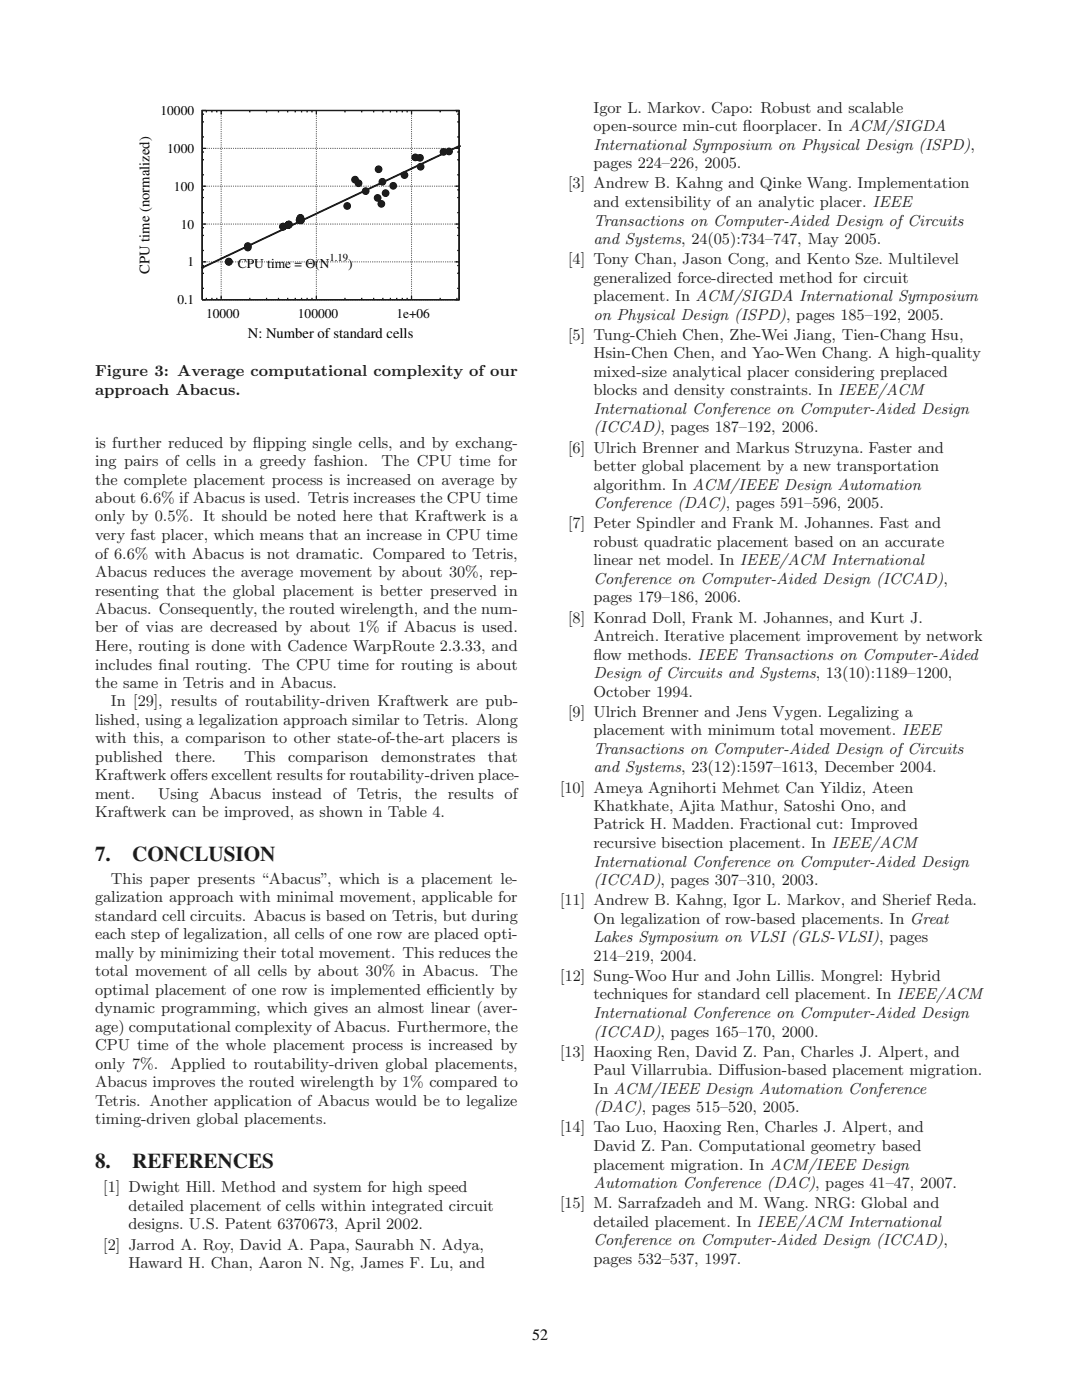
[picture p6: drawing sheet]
<svg xmlns="http://www.w3.org/2000/svg" width="216mm" height="279mm" viewBox="0 0 216 279" stroke-linecap="round" stroke-linejoin="round" font-family="sans-serif">
<defs><g id="words">
<g font-size="4.2" fill="#231f20">
<text x="19" y="171.8">7.</text>
<text x="26.4" y="171.8">CONCLUSION</text>
<text x="19" y="233.1">8.</text>
<text x="26.4" y="233.1">REFERENCES</text>
</g>
<g font-size="3.2" fill="#231f20">
<text x="118.4" y="22.5">Igor L. Markov. Capo: Robust and scalable</text>
<text x="118.4" y="26.2">open-source min-cut f</text>
<text x="118.4" y="29.9">International Symposium on Physical Design (ISPD),</text>
<text x="148.3" y="26.2">loorplacer. In ACM/SIGDA</text>
<text x="118.4" y="33.6">pages 224–226, 2005.</text>
<text x="113.4" y="37.6">[3] Andrew B. Kahng and Qinke Wang. Implementation</text>
<text x="118.4" y="41.3">and extensibility of an analytic placer. IEEE</text>
<text x="118.4" y="45">Transactions on Computer-Aided Design of Circuits</text>
<text x="113.4" y="52.7">[4] Tony Chan, Jason Cong, and Kento Sze. Multilevel</text>
<text x="118.4" y="48.7">and Systems, 24(05):734–747, May 2005.</text>
<text x="118.4" y="56.5">generalized force-directed method for circuit</text>
<text x="118.4" y="60.1">placement. In ACM/SIGDA International Symposium</text>
<text x="118.4" y="63.8">on Physical Design (ISPD), pages 185–192, 2005.</text>
<text x="113.4" y="67.8">[5] Tung-Chieh Chen, Zhe-Wei Jiang, Tien-Chang Hsu,</text>
<text x="118.4" y="71.5">Hsin-Chen Chen, and Yao-Wen Chang. A high-quality</text>
<text x="19" y="75.1">Figure 3: Average computational complexity of our</text>
<text x="118.4" y="75.2">mixed-size analytical placer considering preplaced</text>
<text x="19" y="78.8">approach Abacus.</text>
<text x="118.4" y="82.6">International Conference on Computer-Aided Design</text>
<text x="118.4" y="78.9">blocks and density constraints. In IEEE/ACM</text>
<text x="19" y="89.3">is further reduced by f</text>
<text x="50.5" y="89.3">lipping single cells, and by exchang-</text>
<text x="118.4" y="86.3">(ICCAD), pages 187–192, 2006.</text>
<text x="19" y="93">ing pairs of cells in a greedy fashion.</text>
<text x="76.1" y="93">The CPU time for</text>
<text x="113.4" y="90.4">[6] Ulrich Brenner and Markus Struzyna. Faster and</text>
<text x="118.4" y="94">better global placement by a new transportation</text>
<text x="19" y="96.7">the complete placement process is increased on average by</text>
<text x="19" y="100.4">about 6.6% if Abacus is used. Tetris increases the CPU time</text>
<text x="118.4" y="97.7">algorithm. In ACM/IEEE Design Automation</text>
<text x="118.4" y="101.4">Conference (DAC), pages 591–596, 2005.</text>
<text x="19" y="104.1">only by 0.5%. It should be noted here that Kraftwerk is a</text>
<text x="19" y="107.8">very fast placer, which means that an increase in CPU time</text>
<text x="113.4" y="105.5">[7] Peter Spindler and Frank M. Johannes. Fast and</text>
<text x="19" y="111.5">of 6.6% with Abacus is not dramatic. Compared to Tetris,</text>
<text x="118.4" y="109.2">robust quadratic placement based on an accurate</text>
<text x="118.4" y="112.8">linear net model. In IEEE/ACM International</text>
<text x="19" y="115.2">Abacus reduces the average movement by about 30%, rep-</text>
<text x="19" y="118.9">resenting that the global placement is better preserved in</text>
<text x="118.4" y="116.5">Conference on Computer-Aided Design (ICCAD),</text>
<text x="19" y="122.5">Abacus. Consequently, the routed wirelength, and the num-</text>
<text x="113.4" y="124.3">[8] Konrad Doll, Frank M. Johannes, and Kurt J.</text>
<text x="118.4" y="120.2">pages 179–186, 2006.</text>
<text x="19" y="126.2">ber of vias are decreased by about 1% if Abacus is used.</text>
<text x="19" y="129.9">Here, routing is done with Cadence WarpRoute 2.3.33, and</text>
<text x="118.4" y="128">Antreich. Iterative placement improvement by network</text>
<text x="118.4" y="131.6">f</text>
<text x="118.4" y="131.6">low methods. IEEE Transactions on Computer-Aided</text>
<text x="19" y="133.6">includes f</text>
<text x="19" y="137.3">the same in Tetris and in Abacus.</text>
<text x="31.6" y="133.6">inal routing. The CPU time for routing is about</text>
<text x="118.4" y="135.3">Design of Circuits and Systems, 13(10):1189–1200,</text>
<text x="22.1" y="141">In [29], results of routability-driven Kraftwerk are pub-</text>
<text x="113.4" y="143.1">[9] Ulrich Brenner and Jens Vygen. Legalizing a</text>
<text x="118.4" y="139">October 1994.</text>
<text x="19" y="144.7">lished, using a legalization approach similar to Tetris. Along</text>
<text x="19" y="148.4">with this, a comparison to other state-of-the-art placers is</text>
<text x="118.4" y="146.7">placement with minimum total movement. IEEE</text>
<text x="19" y="152.1">published</text>
<text x="19" y="155.8">Kraftwerk of</text>
<text x="35" y="152.1">there.</text>
<text x="35.6" y="155.8">fers excellent results for routability-driven place-</text>
<text x="48.7" y="152.1">This</text>
<text x="57.5" y="152.1">comparison</text>
<text x="76.1" y="152.1">demonstrates</text>
<text x="97.4" y="152.1">that</text>
<text x="118.4" y="150.4">Transactions on Computer-Aided Design of Circuits</text>
<text x="118.4" y="154.2">and Systems, 23(12):1597–1613, December 2004.</text>
<text x="19" y="159.4">ment.</text>
<text x="31.6" y="159.4">Using Abacus instead of Tetris,</text>
<text x="82.7" y="159.4">the results of</text>
<text x="111.8" y="158.2">[10] Ameya Agnihorti Mehmet Can Yildiz, Ateen</text>
<text x="118.4" y="161.9">Khatkhate, Ajita Mathur, Satoshi Ono, and</text>
<text x="19" y="163.1">Kraftwerk can be improved, as shown in Table 4.</text>
<text x="118.4" y="165.5">Patrick H. Madden. Fractional cut: Improved</text>
<text x="118.4" y="169.3">recursive bisection placement. In IEEE/ACM</text>
<text x="118.4" y="173">International Conference on Computer-Aided Design</text>
<text x="22.1" y="176.4">This paper presents “Abacus”, which is a placement le-</text>
<text x="118.4" y="176.6">(ICCAD), pages 307–310, 2003.</text>
<text x="19" y="180.1">galization approach with minimal movement, applicable for</text>
<text x="19" y="183.8">standard cell circuits. Abacus is based on Tetris, but during</text>
<text x="111.8" y="180.7">[11] Andrew B. Kahng, Igor L. Markov, and Sherief Reda.</text>
<text x="118.4" y="184.4">On legalization of row-based placements. In Great</text>
<text x="19" y="187.5">each step of legalization, all cells of one row are placed opti-</text>
<text x="19" y="191.2">mally by minimizing their total movement. This reduces the</text>
<text x="118.4" y="188.1">Lakes Symposium on VLSI (GLS-VLSI), pages</text>
<text x="118.4" y="191.7">214–219, 2004.</text>
<text x="19" y="194.8">total movement of all cells by about 30% in Abacus. The</text>
<text x="111.8" y="195.8">[12] Sung-Woo Hur and John Lillis. Mongrel: Hybrid</text>
<text x="19" y="198.5">optimal placement of one row is implemented ef</text>
<text x="19" y="202.2">dynamic programming, which gives an almost linear (aver-</text>
<text x="86.6" y="198.5">f</text>
<text x="86.6" y="198.5">iciently by</text>
<text x="118.4" y="199.5">techniques for standard cell placement. In IEEE/ACM</text>
<text x="118.4" y="203.2">International Conference on Computer-Aided Design</text>
<text x="19" y="205.9">age) computational complexity of Abacus. Furthermore, the</text>
<text x="19" y="209.6">CPU time of the whole placement process is increased by</text>
<text x="118.4" y="206.9">(ICCAD), pages 165–170, 2000.</text>
<text x="19" y="213.3">only 7%.</text>
<text x="33.9" y="213.3">Applied to routability-driven global placements,</text>
<text x="111.8" y="210.9">[13] Haoxing Ren, David Z. Pan, Charles J. Alpert, and</text>
<text x="118.4" y="214.6">Paul Villarrubia. Dif</text>
<text x="146.7" y="214.6">fusion-based placement migration.</text>
<text x="19" y="217">Abacus improves the routed wirelength by 1% compared to</text>
<text x="19" y="220.7">Tetris. Another application of Abacus would be to legalize</text>
<text x="118.4" y="218.3">In ACM/IEEE Design Automation Conference</text>
<text x="118.4" y="222">(DAC), pages 515–520, 2005.</text>
<text x="19" y="224.4">timing-driven global placements.</text>
<text x="111.8" y="226">[14] Tao Luo, Haoxing Ren, Charles J. Alpert, and</text>
<text x="118.4" y="229.7">David Z. Pan. Computational geometry based</text>
<text x="118.4" y="233.4">placement migration. In ACM/IEEE Design</text>
<text x="20.6" y="238">[1] Dwight Hill. Method and system for high speed</text>
<text x="118.4" y="237.1">Automation Conference (DAC), pages 41–47, 2007.</text>
<text x="25.6" y="241.7">detailed placement of cells within integrated circuit</text>
<text x="25.6" y="245.3">designs. U.S. Patent 6370673, April 2002.</text>
<text x="111.8" y="241.1">[15] M. Sarrafzadeh and M. Wang. NRG: Global and</text>
<text x="118.4" y="244.8">detailed placement. In IEEE/ACM International</text>
<text x="20.6" y="249.4">[2] Jarrod A. Roy, David A. Papa, Saurabh N. Adya,</text>
<text x="118.4" y="248.5">Conference on Computer-Aided Design (ICCAD),</text>
<text x="25.6" y="253.1">Haward H. Chan, Aaron N. Ng, James F. Lu, and</text>
<text x="118.4" y="252.2">pages 532–537, 1997.</text>
</g>
<text font-size="3.2" x="106.2" y="267.4">52</text>
<g font-size="2.9">
<text x="29.8" y="54.6" transform="rotate(-90 29.8 54.6)">CPU time (normalized)</text>
<text x="49.4" y="67.5">N: Number of standard cells</text>
</g>
<g font-size="2.7">
<text x="32" y="22.9">10000</text>
<text x="33.4" y="30.5">1000</text>
<text x="34.7" y="38">100</text>
<text x="36.1" y="45.6">10</text>
<text x="37.4" y="53.2">1</text>
<text x="47.5" y="53.4">CPU time = Θ(N</text>
<text x="69.5" y="53.4">)</text>
<text x="35.4" y="60.7">0.1</text>
<text x="41.1" y="63.4">10000</text>
<text x="59.5" y="63.4">100000</text>
<text x="79.1" y="63.4">1e+06</text>
</g>
<text font-size="2.1" x="65.7" y="52.1">1.19</text>
</g></defs>
<path d="M40.3 37.2h51.3M40.3 29.6h51.3M40.3 22.1h51.3M40.3 59.8h51.3M40.3 52.3h51.3M40.3 44.7h51.3M44.1 59.8v-37.7M63.1 59.8v-37.7M82.1 59.8v-37.7" fill="none" stroke="#000" stroke-width=".2" stroke-dasharray=".1 .2" stroke-linecap="butt"/>
<g fill="none" stroke="#000" stroke-width=".24">
<path d="M40.3 22.1h51.3v37.7h-51.3zM40.3 39.4h.4M40.3 37.9h.4M40.3 37.2h.8M40.3 34.9h.4M40.3 31.9h.4M40.3 30.3h.4M40.3 29.6h.8M40.3 27.3h.4M40.3 24.3h.4M40.3 22.8h.4M40.3 22.1h.8"/>
<path d="M41.2 22.1v.3M42.3 22.1v.3M43.3 22.1v.3M44.1 22.1v.7M49.8 22.1v.3M53.2 22.1v.3M55.6 22.1v.3M57.4 22.1v.3M58.9 22.1v.3M60.2 22.1v.3M61.3 22.1v.3M62.3 22.1v.3"/>
<path d="M63.1 22.1v.7M68.8 22.1v.3M72.2 22.1v.3M74.6 22.1v.3M76.4 22.1v.3M77.9 22.1v.3M79.2 22.1v.3M80.3 22.1v.3M81.2 22.1v.3M82.1 22.1v.7M87.8 22.1v.3M90.8 37.2h.8"/>
<path d="M90.8 29.6h.8M90.8 22.1h.8M91.2 22.1v.3M91.2 39.4h.4M91.2 37.9h.4M91.2 34.9h.4M91.2 31.9h.4M91.2 30.3h.4M91.2 27.3h.4M91.2 24.3h.4M91.2 22.8h.4M40.3 59.8h.8"/>
<path d="M40.3 57.5h.4M40.3 54.5h.4M40.3 53h.4M40.3 52.3h.8M40.3 50h.4M40.3 47h.4M40.3 45.4h.4M40.3 44.7h.8M40.3 42.4h.4M41.2 59.4v.4M42.3 59.4v.4M43.3 59.4v.4"/>
<path d="M44.1 59.1v.7M49.8 59.4v.4M53.2 59.4v.4M55.6 59.4v.4M57.4 59.4v.4M58.9 59.4v.4M60.2 59.4v.4M61.3 59.4v.4M62.3 59.4v.4M63.1 59.1v.7M68.8 59.4v.4M72.2 59.4v.4"/>
<path d="M74.6 59.4v.4M76.4 59.4v.4M77.9 59.4v.4M79.2 59.4v.4M80.3 59.4v.4M81.2 59.4v.4M82.1 59.1v.7M87.8 59.4v.4M90.8 59.8h.8M90.8 52.3h.8M90.8 44.7h.8M91.2 59.4v.4"/>
<path d="M91.2 57.5h.4M91.2 54.5h.4M91.2 53h.4M91.2 50h.4M91.2 47h.4M91.2 45.4h.4M91.2 42.4h.4"/>
</g>
<g fill="#000">
<path d="M40.1 53.4a.2 .2 0 0 1 .4 0 .2 .2 0 0 1-.4 0zM91.4 29.2a.2 .2 0 0 1 .4 0 .2 .2 0 0 1-.4 0z"/>
<circle cx="70.8" cy="35.9" r=".77"/>
<circle cx="71.5" cy="36.6" r=".77"/>
<circle cx="73" cy="38.1" r=".77"/>
<circle cx="75.4" cy="39.5" r=".77"/>
<circle cx="75.5" cy="33.8" r=".77"/>
<circle cx="76.3" cy="36.3" r=".77"/>
<circle cx="76.9" cy="38.5" r=".77"/>
<circle cx="78.5" cy="37.1" r=".77"/>
<circle cx="80.7" cy="34.9" r=".77"/>
<circle cx="82.9" cy="31.4" r=".77"/>
<circle cx="83.8" cy="31.5" r=".77"/>
<circle cx="83.9" cy="33.3" r=".77"/>
<circle cx="88.5" cy="30.3" r=".77"/>
<circle cx="89.6" cy="30.2" r=".77"/>
<circle cx="45.7" cy="52.3" r=".77"/>
<circle cx="45.7" cy="52.2" r=".77"/>
<circle cx="49.4" cy="49.4" r=".77"/>
<circle cx="49.4" cy="49.1" r=".77"/>
<circle cx="56.5" cy="45.3" r=".77"/>
<circle cx="56.5" cy="45.2" r=".77"/>
<circle cx="57.5" cy="44.9" r=".77"/>
<circle cx="57.6" cy="44.8" r=".77"/>
<circle cx="59.8" cy="43.9" r=".77"/>
<circle cx="59.9" cy="43.6" r=".77"/>
<circle cx="59.9" cy="43.5" r=".77"/>
<circle cx="60" cy="43.9" r=".77"/>
<circle cx="60" cy="44" r=".77"/>
<circle cx="69.3" cy="41.1" r=".77"/>
<circle cx="76.1" cy="40.7" r=".77"/>
</g>
<path d="M91.6 29.2l-51.3 24.2" fill="none" stroke="#000" stroke-width=".36"/>
<g fill="#fff" stroke="#fff" stroke-width=".35">
<path d="M0 0h215.9v.7h-215.9z"/>
<path d="M0 278.7h215.9v.7h-215.9z"/>
</g>
<use href="#words"/>
</svg>
